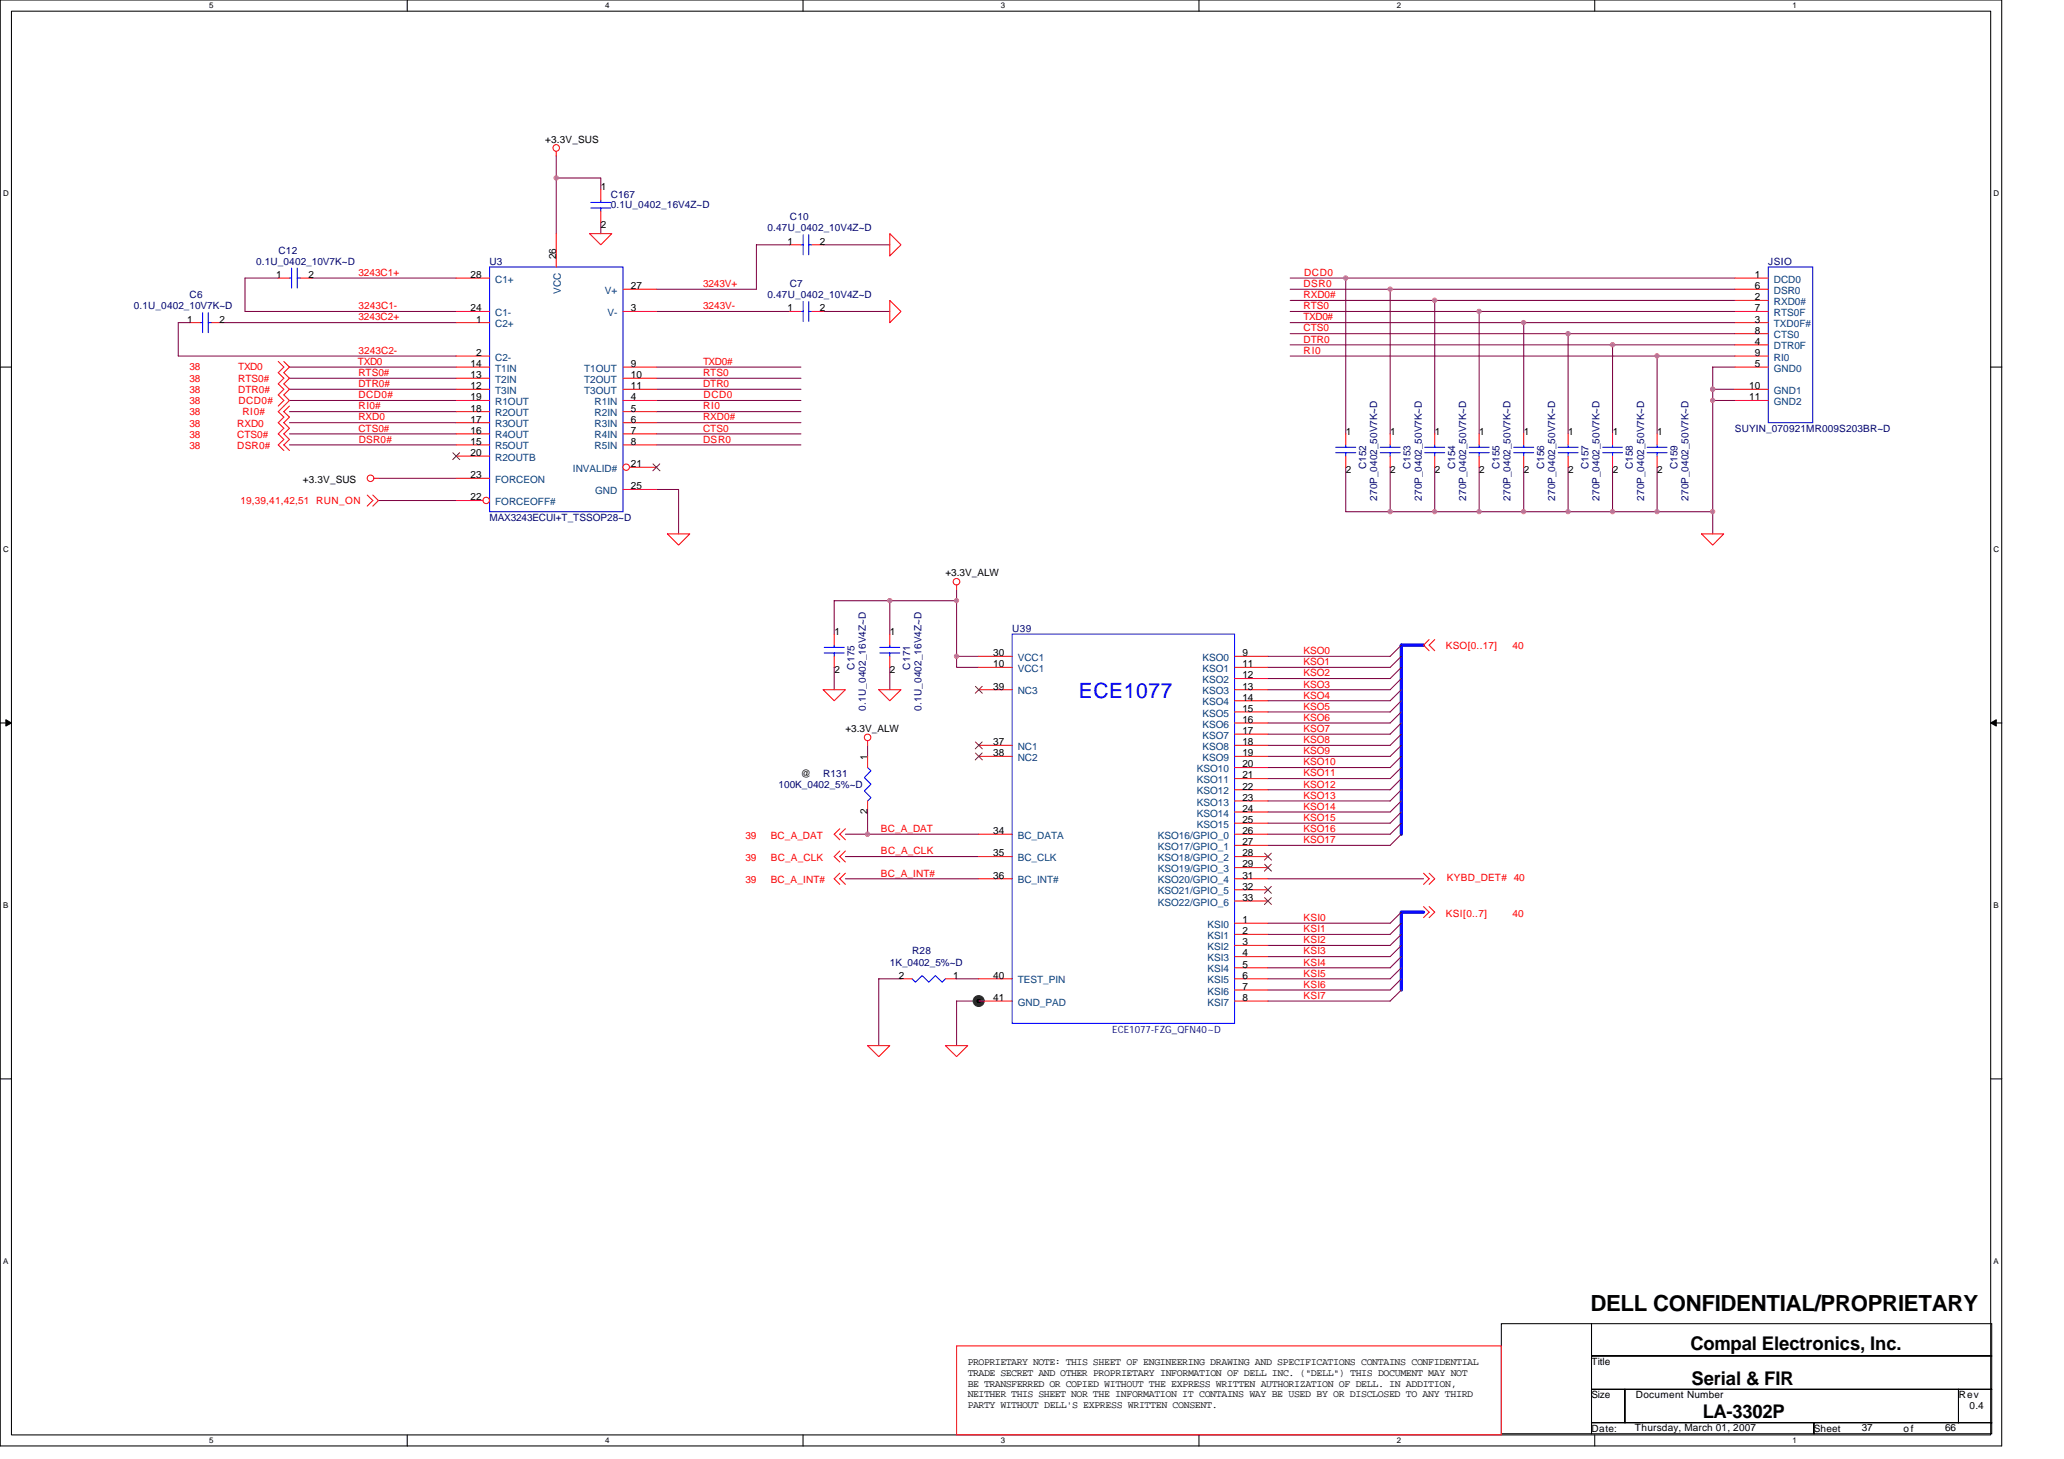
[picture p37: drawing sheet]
<svg xmlns="http://www.w3.org/2000/svg" width="297mm" height="210mm" viewBox="0 0 297 210" stroke-linecap="round" stroke-linejoin="round" font-family="sans-serif">
<defs><g id="words">
<text font-size="3.2" x="228.9" y="188.6">DELL CONFIDENTIAL/PROPRIETARY</text>
<text font-size="3" fill="#00f" x="155.3" y="100.4">ECE1077</text>
<g font-size="2.7">
<text x="243.3" y="194.2">Compal Electronics, Inc.</text>
<text x="243.4" y="199.2">Serial &amp; FIR</text>
<text x="245" y="204">LA-3302P</text>
</g>
<g font-size="1.4">
<text x="78.5" y="20.5">+3.3V_SUS</text>
<text x="86.5" y="27.4">1</text>
<text x="86.5" y="32.8">2</text>
<text x="113.3" y="35.2">1</text>
<text x="118" y="35.2">2</text>
<text x="39.7" y="40">1</text>
<text x="44.4" y="40">2</text>
<text x="67.7" y="40">28</text>
<text x="80" y="37.3" transform="rotate(-90 80 37.3)">26</text>
<text x="90.8" y="41.6">27</text>
<text x="252.6" y="40">1</text>
<text x="252.6" y="41.6">6</text>
<text x="26.9" y="46.4">1</text>
<text x="31.6" y="46.4">2</text>
<text x="67.7" y="44.8">24</text>
<text x="68.5" y="46.4">1</text>
<text x="90.8" y="44.8">3</text>
<text x="113.3" y="44.8">1</text>
<text x="118" y="44.8">2</text>
<text x="252.6" y="43.2">2</text>
<text x="252.6" y="44.8">7</text>
<text x="252.6" y="46.4">3</text>
<text x="252.6" y="48">8</text>
<text x="67.7" y="52.8">14</text>
<text x="68.5" y="51.2">2</text>
<text x="90.8" y="52.8">9</text>
<text x="252.6" y="49.6">4</text>
<text x="252.6" y="51.2">9</text>
<text x="252.6" y="52.8">5</text>
<text x="67.7" y="54.4">13</text>
<text x="67.7" y="56">12</text>
<text x="67.7" y="57.6">19</text>
<text x="67.7" y="59.2">18</text>
<text x="90.8" y="54.4">10</text>
<text x="90.8" y="56">11</text>
<text x="90.8" y="57.6">4</text>
<text x="90.8" y="59.2">5</text>
<text x="251.8" y="56">10</text>
<text x="251.8" y="57.6">11</text>
<text x="67.7" y="60.8">17</text>
<text x="67.7" y="62.4">16</text>
<text x="67.7" y="64">15</text>
<text x="67.7" y="65.6">20</text>
<text x="90.8" y="60.8">6</text>
<text x="90.8" y="62.4">7</text>
<text x="90.8" y="64">8</text>
<text x="193.7" y="62.6">1</text>
<text x="200.1" y="62.6">1</text>
<text x="206.5" y="62.6">1</text>
<text x="212.9" y="62.6">1</text>
<text x="219.3" y="62.6">1</text>
<text x="225.7" y="62.6">1</text>
<text x="232.1" y="62.6">1</text>
<text x="238.5" y="62.6">1</text>
<text x="43.6" y="69.5">+3.3V_SUS</text>
<text x="67.7" y="72">22</text>
<text x="67.7" y="68.8">23</text>
<text x="90.8" y="67.2">21</text>
<text x="90.8" y="70.4">25</text>
<text x="193.7" y="68">2</text>
<text x="200.1" y="68">2</text>
<text x="206.5" y="68">2</text>
<text x="212.9" y="68">2</text>
<text x="219.3" y="68">2</text>
<text x="225.7" y="68">2</text>
<text x="232.1" y="68">2</text>
<text x="238.5" y="68">2</text>
<text x="136.1" y="82.9">+3.3V_ALW</text>
<text x="120.1" y="91.4">1</text>
<text x="128.1" y="91.4">1</text>
<text x="142.9" y="94.4">30</text>
<text x="142.9" y="96">10</text>
<text x="178.8" y="94.4">9</text>
<text x="178.8" y="96">11</text>
<text x="120.1" y="96.8">2</text>
<text x="128.1" y="96.8">2</text>
<text x="142.9" y="99.2">39</text>
<text x="178.8" y="97.6">12</text>
<text x="178.8" y="99.2">13</text>
<text x="178.8" y="100.8">14</text>
<text x="121.7" y="105.3">+3.3V_ALW</text>
<text x="142.9" y="107.2">37</text>
<text x="178.8" y="102.4">15</text>
<text x="178.8" y="104">16</text>
<text x="178.8" y="105.6">17</text>
<text x="178.8" y="107.2">18</text>
<text x="115.3" y="111.7">@</text>
<text x="124.8" y="109.3" transform="rotate(-90 124.8 109.3)">1</text>
<text x="142.9" y="108.8">38</text>
<text x="178.8" y="110.4">20</text>
<text x="178.8" y="112">21</text>
<text x="178.8" y="113.6">22</text>
<text x="178.8" y="108.8">19</text>
<text x="124.8" y="117.2" transform="rotate(-90 124.8 117.2)">2</text>
<text x="142.9" y="120">34</text>
<text x="178.8" y="115.2">23</text>
<text x="178.8" y="116.8">24</text>
<text x="178.8" y="118.4">25</text>
<text x="178.8" y="120">26</text>
<text x="142.9" y="123.2">35</text>
<text x="178.8" y="121.6">27</text>
<text x="178.8" y="123.2">28</text>
<text x="178.8" y="124.8">29</text>
<text x="142.9" y="126.4">36</text>
<text x="178.8" y="126.4">31</text>
<text x="178.8" y="128">32</text>
<text x="178.8" y="129.6">33</text>
<text x="178.8" y="132.8">1</text>
<text x="178.8" y="134.4">2</text>
<text x="178.8" y="136">3</text>
<text x="178.8" y="137.6">4</text>
<text x="129.3" y="140.8">2</text>
<text x="137.2" y="140.8">1</text>
<text x="142.9" y="140.8">40</text>
<text x="142.9" y="144">41</text>
<text x="178.8" y="139.2">5</text>
<text x="178.8" y="140.8">6</text>
<text x="178.8" y="142.4">7</text>
<text x="178.8" y="144">8</text>
<text x="139.3" y="196.4">PROPRIETARY NOTE: THIS SHEET OF ENGINEERING DRAWING AND SPECIFICATIONS CONTAINS CONFIDENTIAL</text>
<text x="139.3" y="197.9">TRADE SECRET AND OTHER PROPRIETARY INFORMATION OF DELL INC. (&quot;DELL&quot;) THIS DOCUMENT MAY NOT</text>
<text x="229" y="196.4">Title</text>
<text x="139.3" y="199.5">BE TRANSFERRED OR COPIED WITHOUT THE EXPRESS WRITTEN AUTHORIZATION OF DELL. IN ADDITION,</text>
<text x="139.3" y="201">NEITHER THIS SHEET NOR THE INFORMATION IT CONTAINS WAY BE USED BY OR DISCLOSED TO ANY THIRD</text>
<text x="139.3" y="202.6">PARTY WITHOUT DELL'S EXPRESS WRITTEN CONSENT.</text>
<text x="229" y="201.2">Size</text>
<text x="235.4" y="201.2">Document Number</text>
<text x="281.9" y="201.2">Rev</text>
<text x="283.4" y="202.8">0.4</text>
<text x="229" y="206">Date:</text>
<text x="235.3" y="205.8">Thursday, March 01, 2007</text>
<text x="261" y="206">Sheet</text>
<text x="267.9" y="205.8">37</text>
<text x="274" y="206">of</text>
<text x="279.9" y="205.8">66</text>
</g>
<g font-size="1.4" fill="#000080">
<text x="87.9" y="28.5">C167</text>
<text x="87.9" y="30">0.1U_0402_16V4Z~D</text>
<text x="110.5" y="33.3">0.47U_0402_10V4Z~D</text>
<text x="113.7" y="31.7">C10</text>
<text x="36.8" y="38.1">0.1U_0402_10V7K~D</text>
<text x="40.1" y="36.5">C12</text>
<text x="70.5" y="38.1">U3</text>
<text x="113.7" y="41.3">C7</text>
<text x="254.5" y="38.1">JSIO</text>
<text x="19.3" y="44.5">0.1U_0402_10V7K~D</text>
<text x="27.3" y="42.9">C6</text>
<text x="110.5" y="42.9">0.47U_0402_10V4Z~D</text>
<text x="249.7" y="62.1">SUYIN_070921MR009S203BR~D</text>
<text x="196.6" y="67.5" transform="rotate(-90 196.6 67.5)">C152</text>
<text x="203" y="67.5" transform="rotate(-90 203 67.5)">C153</text>
<text x="209.4" y="67.5" transform="rotate(-90 209.4 67.5)">C154</text>
<text x="215.8" y="67.5" transform="rotate(-90 215.8 67.5)">C155</text>
<text x="222.2" y="67.5" transform="rotate(-90 222.2 67.5)">C156</text>
<text x="228.6" y="67.5" transform="rotate(-90 228.6 67.5)">C157</text>
<text x="235" y="67.5" transform="rotate(-90 235 67.5)">C158</text>
<text x="241.4" y="67.5" transform="rotate(-90 241.4 67.5)">C159</text>
<text x="70.5" y="74.9">MAX3243ECUI+T_TSSOP28~D</text>
<text x="198.2" y="72" transform="rotate(-90 198.2 72)">270P_0402_50V7K~D</text>
<text x="204.6" y="72" transform="rotate(-90 204.6 72)">270P_0402_50V7K~D</text>
<text x="211" y="72" transform="rotate(-90 211 72)">270P_0402_50V7K~D</text>
<text x="217.4" y="72" transform="rotate(-90 217.4 72)">270P_0402_50V7K~D</text>
<text x="223.8" y="72" transform="rotate(-90 223.8 72)">270P_0402_50V7K~D</text>
<text x="230.2" y="72" transform="rotate(-90 230.2 72)">270P_0402_50V7K~D</text>
<text x="236.6" y="72" transform="rotate(-90 236.6 72)">270P_0402_50V7K~D</text>
<text x="243" y="72" transform="rotate(-90 243 72)">270P_0402_50V7K~D</text>
<text x="145.7" y="90.9">U39</text>
<text x="123" y="96.4" transform="rotate(-90 123 96.4)">C175</text>
<text x="131" y="96.4" transform="rotate(-90 131 96.4)">C171</text>
<text x="124.6" y="102.3" transform="rotate(-90 124.6 102.3)">0.1U_0402_16V4Z~D</text>
<text x="132.6" y="102.3" transform="rotate(-90 132.6 102.3)">0.1U_0402_16V4Z~D</text>
<text x="112.1" y="113.3">100K_0402_5%~D</text>
<text x="118.5" y="111.7">R131</text>
<text x="131.3" y="137.3">R28</text>
<text x="128.1" y="138.9">1K_0402_5%~D</text>
<text x="160.1" y="148.7">ECE1077-FZG_QFN40~D</text>
</g>
<g font-size="1.4" fill="#f00">
<text x="51.6" y="39.7">3243C1+</text>
<text x="101.2" y="41.3">3243V+</text>
<text x="187.6" y="41.3">DSR0</text>
<text x="187.7" y="39.7">DCD0</text>
<text x="51.6" y="44.5">3243C1-</text>
<text x="51.6" y="46.1">3243C2+</text>
<text x="101.2" y="44.5">3243V-</text>
<text x="187.6" y="44.5">RTS0</text>
<text x="187.6" y="46.1">TXD0#</text>
<text x="187.6" y="42.9">RXD0#</text>
<text x="187.6" y="47.7">CTS0</text>
<text x="27.3" y="53.3">38</text>
<text x="34.3" y="53.3">TXD0</text>
<text x="51.5" y="52.5">TXD0</text>
<text x="51.6" y="50.9">3243C2-</text>
<text x="101.2" y="52.5">TXD0#</text>
<text x="187.6" y="49.3">DTR0</text>
<text x="187.6" y="50.9">RI0</text>
<text x="27.3" y="58.1">38</text>
<text x="27.3" y="56.5">38</text>
<text x="27.3" y="54.9">38</text>
<text x="27.3" y="59.7">38</text>
<text x="34.3" y="56.5">DTR0#</text>
<text x="34.3" y="54.9">RTS0#</text>
<text x="34.3" y="58.1">DCD0#</text>
<text x="34.9" y="59.7">RI0#</text>
<text x="51.6" y="54.1">RTS0#</text>
<text x="51.6" y="57.3">DCD0#</text>
<text x="51.6" y="55.7">DTR0#</text>
<text x="51.6" y="58.9">RI0#</text>
<text x="101.2" y="58.9">RI0</text>
<text x="101.2" y="55.7">DTR0</text>
<text x="101.2" y="54.1">RTS0</text>
<text x="101.3" y="57.3">DCD0</text>
<text x="27.3" y="64.7">38</text>
<text x="27.3" y="61.5">38</text>
<text x="27.3" y="63.1">38</text>
<text x="34.1" y="64.7">DSR0#</text>
<text x="34.1" y="61.5">RXD0</text>
<text x="34.1" y="63.1">CTS0#</text>
<text x="51.6" y="62.1">CTS0#</text>
<text x="51.6" y="60.5">RXD0</text>
<text x="51.6" y="63.7">DSR0#</text>
<text x="101.2" y="60.5">RXD0#</text>
<text x="101.2" y="62.1">CTS0</text>
<text x="101.2" y="63.7">DSR0</text>
<text x="34.6" y="72.5">19,39,41,42,51 RUN_ON</text>
<text x="187.6" y="94.1">KSO0</text>
<text x="187.6" y="95.7">KSO1</text>
<text x="208.1" y="93.3">KSO[0..17]</text>
<text x="217.7" y="93.3">40</text>
<text x="187.6" y="97.3">KSO2</text>
<text x="187.6" y="98.9">KSO3</text>
<text x="187.6" y="100.5">KSO4</text>
<text x="187.6" y="102.1">KSO5</text>
<text x="187.6" y="103.7">KSO6</text>
<text x="187.6" y="105.3">KSO7</text>
<text x="187.6" y="106.9">KSO8</text>
<text x="187.6" y="108.5">KSO9</text>
<text x="187.6" y="110.1">KSO10</text>
<text x="187.6" y="111.7">KSO11</text>
<text x="187.6" y="113.3">KSO12</text>
<text x="126.8" y="119.7">BC_A_DAT</text>
<text x="187.6" y="114.9">KSO13</text>
<text x="187.6" y="116.5">KSO14</text>
<text x="187.6" y="118.1">KSO15</text>
<text x="187.6" y="119.7">KSO16</text>
<text x="107.3" y="120.7">39</text>
<text x="107.3" y="123.9">39</text>
<text x="110.9" y="120.7">BC_A_DAT</text>
<text x="110.9" y="123.9">BC_A_CLK</text>
<text x="126.8" y="122.9">BC_A_CLK</text>
<text x="187.6" y="121.3">KSO17</text>
<text x="107.3" y="127.1">39</text>
<text x="110.9" y="127.1">BC_A_INT#</text>
<text x="126.8" y="126.1">BC_A_INT#</text>
<text x="208.1" y="131.9">KSI[0..7]</text>
<text x="208.2" y="126.7">KYBD_DET# 40</text>
<text x="217.7" y="131.9">40</text>
<text x="187.6" y="132.5">KSI0</text>
<text x="187.6" y="134.1">KSI1</text>
<text x="187.6" y="135.7">KSI2</text>
<text x="187.6" y="137.3">KSI3</text>
<text x="187.6" y="138.9">KSI4</text>
<text x="187.6" y="140.5">KSI5</text>
<text x="187.6" y="142.1">KSI6</text>
<text x="187.6" y="143.7">KSI7</text>
</g>
<g font-size="1.4" fill="#004080">
<text x="71.3" y="40.7">C1+</text>
<text x="255.3" y="40.7">DCD0</text>
<text x="71.3" y="45.5">C1-</text>
<text x="71.3" y="47.1">C2+</text>
<text x="80.7" y="42.2" transform="rotate(-90 80.7 42.2)">VCC</text>
<text x="87.1" y="42.3">V+</text>
<text x="87.4" y="45.5">V-</text>
<text x="255.3" y="42.3">DSR0</text>
<text x="255.3" y="43.9">RXD0#</text>
<text x="255.3" y="45.5">RTS0F</text>
<text x="255.3" y="47.1">TXD0F#</text>
<text x="71.3" y="51.9">C2-</text>
<text x="71.3" y="53.5">T1IN</text>
<text x="84.1" y="53.5">T1OUT</text>
<text x="255.3" y="48.7">CTS0</text>
<text x="255.3" y="50.3">DTR0F</text>
<text x="255.3" y="51.9">RI0</text>
<text x="255.3" y="53.5">GND0</text>
<text x="71.3" y="55.1">T2IN</text>
<text x="71.3" y="56.7">T3IN</text>
<text x="71.3" y="58.3">R1OUT</text>
<text x="71.3" y="59.9">R2OUT</text>
<text x="84.1" y="55.1">T2OUT</text>
<text x="84.1" y="56.7">T3OUT</text>
<text x="85.6" y="58.3">R1IN</text>
<text x="85.6" y="59.9">R2IN</text>
<text x="255.3" y="56.7">GND1</text>
<text x="255.3" y="58.3">GND2</text>
<text x="71.3" y="61.5">R3OUT</text>
<text x="71.3" y="63.1">R4OUT</text>
<text x="71.3" y="64.7">R5OUT</text>
<text x="85.6" y="61.5">R3IN</text>
<text x="85.6" y="63.1">R4IN</text>
<text x="85.6" y="64.7">R5IN</text>
<text x="71.3" y="69.5">FORCEON</text>
<text x="71.3" y="66.3">R2OUTB</text>
<text x="82.5" y="67.9">INVALID#</text>
<text x="85.7" y="71.1">GND</text>
<text x="71.3" y="72.7">FORCEOFF#</text>
<text x="146.5" y="95.1">VCC1</text>
<text x="173" y="95.1">KSO0</text>
<text x="146.5" y="99.9">NC3</text>
<text x="146.5" y="96.7">VCC1</text>
<text x="173" y="96.7">KSO1</text>
<text x="173" y="98.3">KSO2</text>
<text x="173" y="99.9">KSO3</text>
<text x="173" y="101.5">KSO4</text>
<text x="146.5" y="107.9">NC1</text>
<text x="173" y="103.1">KSO5</text>
<text x="173" y="104.7">KSO6</text>
<text x="173" y="106.3">KSO7</text>
<text x="173" y="107.9">KSO8</text>
<text x="146.5" y="109.5">NC2</text>
<text x="172.2" y="111.1">KSO10</text>
<text x="172.2" y="112.7">KSO11</text>
<text x="173" y="109.5">KSO9</text>
<text x="172.2" y="115.9">KSO13</text>
<text x="172.2" y="117.5">KSO14</text>
<text x="172.2" y="119.1">KSO15</text>
<text x="172.2" y="114.3">KSO12</text>
<text x="146.5" y="120.7">BC_DATA</text>
<text x="146.5" y="123.9">BC_CLK</text>
<text x="166.6" y="120.7">KSO16/GPIO_0</text>
<text x="166.6" y="122.3">KSO17/GPIO_1</text>
<text x="166.6" y="123.9">KSO18/GPIO_2</text>
<text x="166.6" y="125.5">KSO19/GPIO_3</text>
<text x="146.5" y="127.1">BC_INT#</text>
<text x="166.6" y="127.1">KSO20/GPIO_4</text>
<text x="166.6" y="128.7">KSO21/GPIO_5</text>
<text x="166.6" y="130.3">KSO22/GPIO_6</text>
<text x="173.8" y="133.5">KSI0</text>
<text x="173.8" y="135.1">KSI1</text>
<text x="173.8" y="136.7">KSI2</text>
<text x="146.5" y="141.5">TEST_PIN</text>
<text x="173.8" y="138.3">KSI3</text>
<text x="173.8" y="139.9">KSI4</text>
<text x="173.8" y="141.5">KSI5</text>
<text x="173.8" y="143.1">KSI6</text>
<text x="146.5" y="144.7">GND_PAD</text>
<text x="173.8" y="144.7">KSI7</text>
</g>
<g font-size="1.1">
<text x="30.1" y="1.2">5</text>
<text x="87.1" y="1.2">4</text>
<text x="144" y="1.2">3</text>
<text x="201" y="1.2">2</text>
<text x="258" y="1.2">1</text>
<text x=".4" y="28.2">D</text>
<text x="286.9" y="28.2">D</text>
<text x=".4" y="79.4">C</text>
<text x="286.9" y="79.4">C</text>
<text x=".4" y="130.6">B</text>
<text x="286.9" y="130.6">B</text>
<text x=".4" y="181.8">A</text>
<text x="286.9" y="181.8">A</text>
<text x="30.1" y="207.6">5</text>
<text x="87.1" y="207.6">4</text>
<text x="144" y="207.6">3</text>
<text x="201" y="207.6">2</text>
<text x="258" y="207.6">1</text>
</g>
</g></defs>
<path d="M0 0h288.1v208h-288.1zM1.6 1.6h284.9v204.8h-284.9z" fill="none" stroke="#000" stroke-width=".15"/>
<g fill="#fff">
<path d="M30.1 .2h.6v1.2h-.6z"/>
<path d="M30.1 206.6h.6v1.3h-.6z"/>
</g>
<path d="M58.6 0v1.6M58.6 206.4v1.6" fill="none" stroke="#000" stroke-width=".15"/>
<g fill="#fff">
<path d="M87.1 .2h.6v1.2h-.6z"/>
<path d="M87.1 206.6h.6v1.3h-.6z"/>
</g>
<path d="M115.6 0v1.6M115.6 206.4v1.6" fill="none" stroke="#000" stroke-width=".15"/>
<g fill="#fff">
<path d="M144 .2h.6v1.2h-.6z"/>
<path d="M144 206.6h.6v1.3h-.6z"/>
</g>
<path d="M172.5 0v1.6M172.5 206.4v1.6" fill="none" stroke="#000" stroke-width=".15"/>
<g fill="#fff">
<path d="M201 .2h.6v1.2h-.6z"/>
<path d="M201 206.6h.6v1.3h-.6z"/>
</g>
<path d="M229.5 0v1.6M229.5 206.4v1.6" fill="none" stroke="#000" stroke-width=".15"/>
<g fill="#fff">
<path d="M258 .2h.6v1.2h-.6z"/>
<path d="M258 206.6h.6v1.3h-.6z"/>
<path d="M.4 27.2h.8v1.3h-.8z"/>
<path d="M286.9 27.2h.8v1.3h-.8z"/>
<path d="M.4 78.4h.8v1.3h-.8z"/>
<path d="M286.9 78.4h.8v1.3h-.8z"/>
</g>
<path d="M0 52.8h1.6M286.5 52.8h1.6" fill="none" stroke="#000" stroke-width=".15"/>
<g fill="#fff">
<path d="M.4 129.6h.8v1.3h-.8z"/>
<path d="M286.9 129.6h.7v1.3h-.7z"/>
</g>
<path d="M0 104h1.6M286.5 104h1.6" fill="none" stroke="#000" stroke-width=".15"/>
<path d="M.8 103.5l.8 .5-.8 .5zM286.5 104l.8-.5v1z" fill="#000" stroke="#000" stroke-width=".14"/>
<g fill="#fff">
<path d="M.4 180.8h.8v1.3h-.8z"/>
<path d="M286.9 180.8h.7v1.3h-.7z"/>
</g>
<path d="M0 155.2h1.6M286.5 155.2h1.6M216.1 190.4h12.9v15.9h-12.9zM229 190.4h57.6v4.7h-57.6zM229 195.1h57.6v4.8h-57.6zM229 199.9h4.8v4.8h-4.8zM233.8 199.9h48.1v4.8h-48.1zM281.9 199.9h4.7v4.8h-4.7zM229 204.7h32v1.6h-32zM261 204.7h25.6v1.6h-25.6z" fill="none" stroke="#000" stroke-width=".15"/>
<g fill="none" stroke="#800040" stroke-width=".15">
<path d="M80 25.6h6.5v1.6M80 22.4v11.2M86.5 32v1.6M113.7 35.2h-4.8v6.4h-14.4M118.5 35.2h9.6M27.3 46.4h-1.6v4.8h40M32 46.4h33.7M40 40h-4.7v4.8h30.4M41.7 52.8h24M41.7 54.4h24M41.7 57.6h24M41.7 56h24"/>
<path d="M41.7 59.2h24M44.8 40h20.9M94.5 44.8h19.2M94.5 52.8h20.8M94.5 54.4h20.8M94.5 57.6h20.8M94.5 56h20.8M94.5 59.2h20.8M118.5 44.8h9.6M185.7 44.8h64M185.7 49.6h64M185.7 40h64"/>
<path d="M185.7 46.4h64M185.7 51.2h64M185.7 43.2h64M185.7 41.6h64M185.7 48h64M193.7 40v22.4M200.1 41.6v20.8M206.5 43.2v19.2M212.9 44.8v17.6M219.3 46.4v16M225.7 48v14.4M232.1 49.6v12.8"/>
<path d="M238.5 51.2v11.2M246.5 57.6h3.2M246.5 56h3.2M249.7 52.8h-3.2v24M41.7 62.4h24M41.7 64h24M41.7 60.8h24M54.5 68.8h11.2M54.5 72h11.2M94.5 70.4h3.2v6.4M94.5 62.4h20.8M94.5 64h20.8"/>
<path d="M94.5 60.8h20.8M193.7 67.2v6.4h52.8M200.1 67.2v6.4M206.5 67.2v6.4M212.9 67.2v6.4M219.3 67.2v6.4M225.7 67.2v6.4M232.1 67.2v6.4M238.5 67.2v6.4M120.1 91.2v-4.8h8v4.8M120.1 96v3.2M128.1 86.4h9.6"/>
<path d="M128.1 96v3.2M137.7 84.8v9.6M140.9 94.4h-3.2v1.6h3.2M201.7 94.4l-1.6 1.6h-17.6M201.7 97.6l-1.6 1.6h-17.6M201.7 96l-1.6 1.6h-17.6M201.7 99.2l-1.6 1.6h-17.6M201.7 92.8l-1.6 1.6h-17.6M124.9 116.8v3.2h-3.2M124.9 107.2v1.6M201.7 107.2l-1.6 1.6h-17.6M201.7 102.4l-1.6 1.6h-17.6"/>
<path d="M201.7 113.6l-1.6 1.6h-17.6M201.7 104l-1.6 1.6h-17.6M201.7 100.8l-1.6 1.6h-17.6M201.7 118.4l-1.6 1.6h-17.6M201.7 110.4l-1.6 1.6h-17.6M201.7 112l-1.6 1.6h-17.6M201.7 116.8l-1.6 1.6h-17.6M201.7 108.8l-1.6 1.6h-17.6M201.7 105.6l-1.6 1.6h-17.6M201.7 115.2l-1.6 1.6h-17.6M121.7 123.2h19.2M121.7 126.4h19.2"/>
<path d="M124.9 120h16M182.5 126.4h22.4M201.7 137.6l-1.6 1.6h-17.6M201.7 132.8l-1.6 1.6h-17.6M201.7 120l-1.6 1.6h-17.6M201.7 139.2l-1.6 1.6h-17.6M201.7 136l-1.6 1.6h-17.6M201.7 134.4l-1.6 1.6h-17.6M201.7 131.2l-1.6 1.6h-17.6M129.7 140.8h-3.2v9.6M137.7 140.8h3.2M140.9 144h-3.2v6.4"/>
<path d="M201.7 142.4l-1.6 1.6h-17.6M201.7 140.8l-1.6 1.6h-17.6"/>
</g>
<path d="M204.9 92.8h-3.2v27.2M204.9 131.2h-3.2v11.2" fill="none" stroke="#00f" stroke-width=".47"/>
<circle cx="140.9" cy="144" r=".79" fill="#008000" stroke="#008000" stroke-width=".15"/>
<circle cx="140.9" cy="144" r=".41" fill="#000" stroke="#008000" stroke-width=".15"/>
<g fill="none" stroke="#f00" stroke-width=".15">
<path d="M80 21.8v.6M80 33.6v4.8M84.9 33.6h3.2l-1.6 1.6zM128.1 33.6l1.6 1.6-1.6 1.6zM27.3 46.4h1.5M30.5 46.4h1.5M40 52l.8 .8-.8 .8 .8 .8-.8 .8 .8 .8-.8 .8 .8 .8-.8 .8M40.8 52l.9 .8-.9 .8 .9 .8-.9 .8 .9 .8-.9 .8 .9 .8-1.7 1.6 .8 .8-.8 .8 .8 .8-.8 .8 .8 .8-.8 .8 .8 .8M41.7 58.4l-.9 .8 .9 .8-.9 .8 .9 .8-.9 .8 .9 .8-.9 .8 .9 .8M89.7 44.8h4.8M128.1 43.2l1.6 1.6-1.6 1.6zM52.8 71.2l.9 .8-.9 .8"/>
<path d="M53.7 71.2l.8 .8-.8 .8M53.8 68.8h.7M96.1 76.8h3.2l-1.6 1.6zM225.7 62.4v1.6M225.7 65.6v1.6M232.1 62.4v1.6M232.1 65.6v1.6M244.9 76.8h3.2l-1.6 1.6zM118.5 99.2h3.2l-1.6 1.6zM126.5 99.2h3.2l-1.6 1.6zM137.7 84.2v.6M140.9 94.4h4.8"/>
<path d="M140.9 96h4.8M140.9 99.2h4.8M177.7 94.4h4.8M177.7 96h4.8M177.7 97.6h4.8M177.7 99.2h4.8M205.7 92l-.8 .8 .8 .8M206.5 92l-.8 .8 .8 .8M120.9 119.2l-.8 .8 .8 .8M121.7 119.2l-.8 .8 .8 .8M124.9 106.6v.6M140.9 107.2h4.8"/>
<path d="M140.9 108.8h4.8M177.7 100.8h4.8M177.7 102.4h4.8M177.7 104h4.8M177.7 105.6h4.8M177.7 107.2h4.8M177.7 108.8h4.8M177.7 110.4h4.8M177.7 112h4.8M177.7 115.2h4.8M177.7 116.8h4.8M177.7 118.4h4.8"/>
<path d="M177.7 113.6h4.8M120.9 122.4l-.8 .8 .8 .8M120.9 125.6l-.8 .8 .8 .8M121.7 122.4l-.8 .8 .8 .8M121.7 125.6l-.8 .8 .8 .8M140.9 120h4.8M140.9 123.2h4.8M140.9 126.4h4.8M177.7 120h4.8M177.7 121.6h4.8M177.7 123.2h4.8M177.7 124.8h4.8"/>
<path d="M177.7 132.8h4.8M177.7 134.4h4.8M177.7 136h4.8M177.7 137.6h4.8M177.7 139.2h4.8M177.7 126.4h4.8M177.7 128h4.8M177.7 129.6h4.8M204.9 130.4l.8 .8-.8 .8M204.9 125.6l.8 .8-.8 .8M205.7 130.4l.8 .8-.8 .8M205.7 125.6l.8 .8-.8 .8"/>
<path d="M124.9 150.4h3.2l-1.6 1.6zM129.7 140.8h1.6M136.1 150.4h3.2l-1.6 1.6zM136.1 140.8h1.6M140.9 140.8h4.8M140.9 144h4.8M177.7 140.8h4.8M177.7 142.4h4.8M177.7 144h4.8M137.7 193.6h78.4v12.8h-78.4z"/>
<circle cx="80" cy="21.3" r=".47"/>
<circle cx="53.3" cy="68.8" r=".47"/>
<circle cx="137.7" cy="83.7" r=".47"/>
<circle cx="124.9" cy="106.1" r=".47"/>
</g>
<g fill="none" stroke="#00f" stroke-width=".15">
<path d="M70.5 38.4h19.2v35.2h-19.2zM28.8 46.4h.4M29.2 45v2.9M30 46.4h.5M30 45v2.9M224.2 65.1h2.9M224.2 64.3h2.9M225.7 64v.3M225.7 65.1v.5M230.6 65.1h2.9M230.6 64.3h2.9M232.1 64v.3"/>
<path d="M232.1 65.1v.5M145.7 91.2h32v56h-32zM131.3 140.8l.4 .5 1-.9 1 .9 .9-.9 1 .9 .5-.5"/>
</g>
<g fill="none" stroke="#804000" stroke-width=".14">
<path d="M140.4 98.7l1 1M141.3 98.7l-.9 1M140.4 106.7l1 1M140.4 108.3l1 1M141.3 106.7l-.9 1M141.3 108.3l-.9 1M182 122.7l1 1M182 124.3l1 1M182 127.5l1 1M182 129.1l1 1M183 122.7l-1 1M183 124.3l-1 1"/>
<path d="M183 127.5l-1 1M183 129.1l-1 1"/>
</g>
<circle cx="70" cy="72" r=".46" fill="#fff" stroke="#f00" stroke-width=".15"/>
<g fill="none" stroke="#f00" stroke-width=".15">
<path d="M65.7 40h4.8M65.7 44.8h4.8M65.7 46.4h4.8M65.7 51.2h4.8M65.7 52.8h4.8M65.7 54.4h4.8M65.7 56h4.8M65.7 57.6h4.8M65.7 59.2h4.8M89.7 41.6h4.8M89.7 52.8h4.8M89.7 54.4h4.8"/>
<path d="M89.7 56h4.8M89.7 57.6h4.8M89.7 59.2h4.8M65.7 72h3.8M65.7 68.8h4.8M65.7 60.8h4.8M65.7 62.4h4.8M65.7 64h4.8M65.7 65.6h4.8M89.7 70.4h4.8M89.7 60.8h4.8M89.7 62.4h4.8"/>
<path d="M89.7 64h4.8"/>
</g>
<path d="M65.2 65.1l1 1M66.1 65.1l-1 1" fill="none" stroke="#804000" stroke-width=".14"/>
<circle cx="90.1" cy="67.2" r=".46" fill="#fff" stroke="#f00" stroke-width=".15"/>
<g fill="none" stroke="#f00" stroke-width=".15">
<path d="M86.5 27.2v1.6M86.5 30.4v1.6M113.7 35.2h1.6M116.9 35.2h1.6M40 40h1.7M43.3 40h1.5M113.7 44.8h1.6M116.9 44.8h1.6M249.7 44.8h4.8M249.7 40h4.8M249.7 41.6h4.8M249.7 43.2h4.8"/>
<path d="M249.7 46.4h4.8M249.7 48h4.8M249.7 49.6h4.8M249.7 51.2h4.8M249.7 52.8h4.8M249.7 56h4.8M249.7 57.6h4.8M90.6 67.2h3.9M193.7 62.4v1.6M193.7 65.6v1.6M200.1 62.4v1.6M200.1 65.6v1.6"/>
<path d="M206.5 62.4v1.6M206.5 65.6v1.6M212.9 62.4v1.6M212.9 65.6v1.6M219.3 62.4v1.6M219.3 65.6v1.6M238.5 62.4v1.6M238.5 65.6v1.6M120.1 91.2v1.6M120.1 94.4v1.6M128.1 91.2v1.6M128.1 94.4v1.6"/>
<path d="M124.9 108.8v1.6M124.9 115.2v1.6"/>
</g>
<path d="M94 66.7l1 1M95 66.7l-1 1" fill="none" stroke="#804000" stroke-width=".14"/>
<g fill="none" stroke="#00f" stroke-width=".15">
<path d="M42 38.6v2.8M42.8 38.6v2.8M85 29.9h2.9M85 29.1h2.9M86.5 28.8v.3M86.5 29.9v.5M115.3 35.2h.3M115.6 33.8v2.9M116.4 35.2h.5M116.4 33.8v2.9M254.5 38.4h6.4v22.4h-6.4zM41.7 40h.3"/>
<path d="M42.8 40h.5M115.3 44.8h.3M115.6 43.4v2.8M116.4 43.4v2.8M116.4 44.8h.5M192.2 65.1h2.9M192.2 64.3h2.9M193.7 64v.3M193.7 65.1v.5M198.6 65.1h2.9M198.6 64.3h2.9M200.1 64v.3"/>
<path d="M200.1 65.1v.5M205 65.1h2.9M205 64.3h2.9M206.5 64v.3M206.5 65.1v.5M211.4 65.1h2.9M211.4 64.3h2.9M212.9 64v.3M212.9 65.1v.5M217.8 65.1h2.9M217.8 64.3h2.9M219.3 64v.3"/>
<path d="M219.3 65.1v.5M237 65.1h2.9M237 64.3h2.9M238.5 64v.3M238.5 65.1v.5M118.6 93.9h2.9M118.6 93.1h2.9M120.1 92.8v.3M120.1 93.9v.5M126.6 93.9h2.9M126.6 93.1h2.9M128.1 92.8v.3"/>
<path d="M128.1 93.9v.5M124.9 110.4l.4 .5-.9 1 .9 .9-.9 1 .9 .9-.4 .5"/>
</g>
<g fill="#f0f" stroke="#f0f" stroke-width=".15">
<circle cx="232.1" cy="49.6" r=".31"/>
<circle cx="212.9" cy="44.8" r=".31"/>
<circle cx="193.7" cy="40" r=".32"/>
<circle cx="238.5" cy="51.2" r=".32"/>
<circle cx="219.3" cy="46.4" r=".31"/>
<circle cx="200.1" cy="73.6" r=".31"/>
<circle cx="219.3" cy="73.6" r=".31"/>
<circle cx="200.1" cy="41.6" r=".31"/>
<circle cx="225.7" cy="48" r=".32"/>
<circle cx="206.5" cy="43.2" r=".32"/>
<circle cx="80.1" cy="25.6" r=".31"/>
<circle cx="212.9" cy="73.6" r=".31"/>
<circle cx="206.5" cy="73.6" r=".31"/>
<circle cx="225.7" cy="73.6" r=".31"/>
<circle cx="246.5" cy="73.6" r=".31"/>
<circle cx="238.5" cy="73.6" r=".31"/>
<circle cx="232.1" cy="73.6" r=".31"/>
<circle cx="246.5" cy="56" r=".32"/>
<circle cx="246.5" cy="57.6" r=".31"/>
<circle cx="124.8" cy="120" r=".32"/>
<circle cx="137.7" cy="86.4" r=".31"/>
<circle cx="137.7" cy="94.4" r=".31"/>
<circle cx="128.1" cy="86.4" r=".31"/>
</g>
<use href="#words"/>
</svg>
